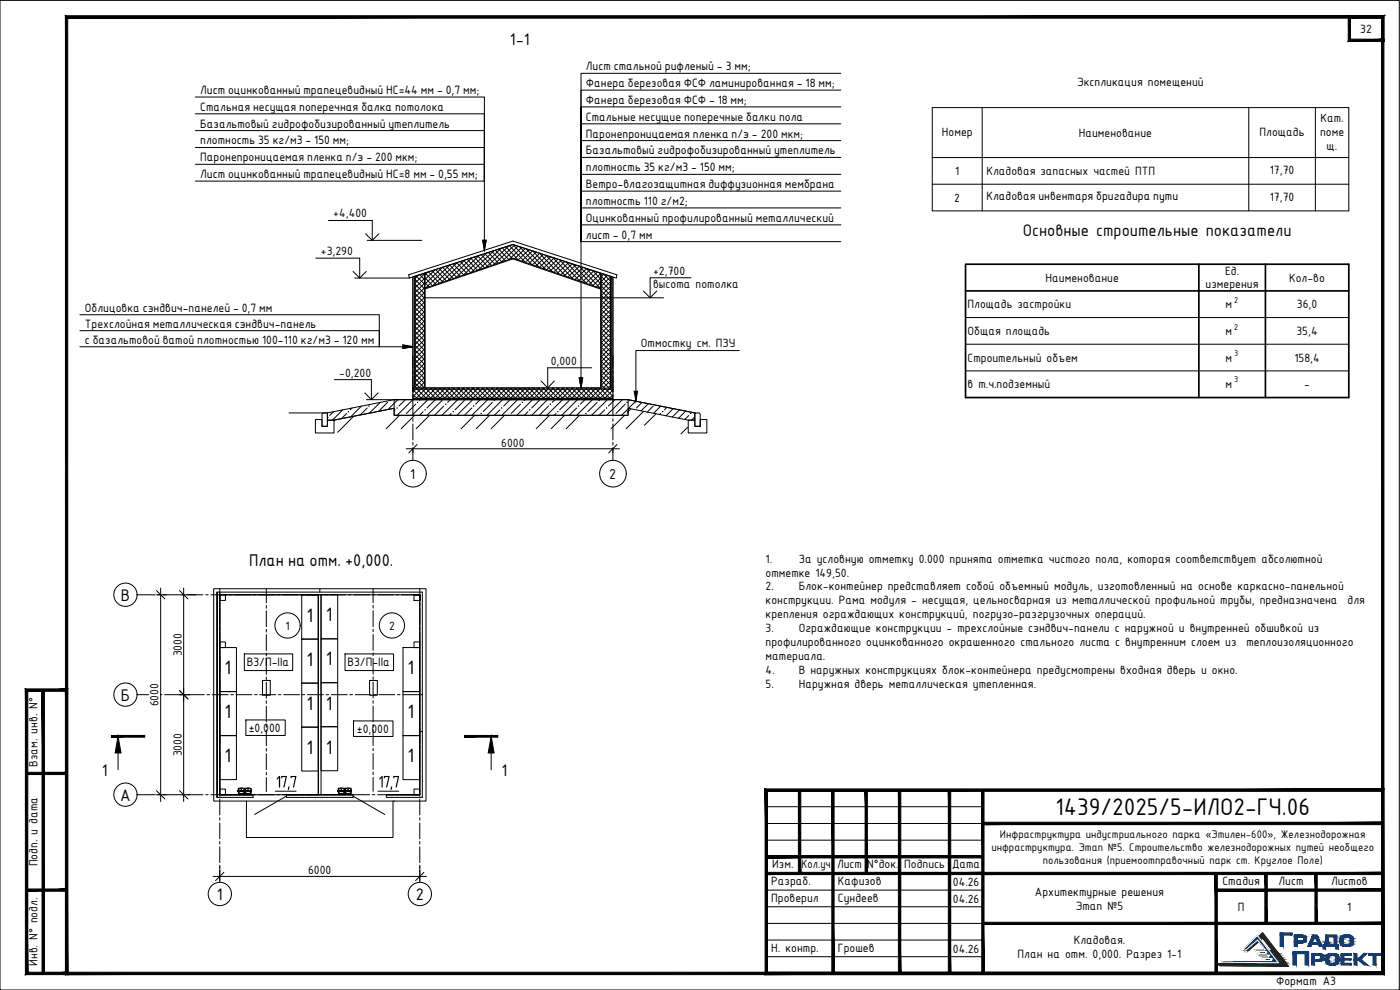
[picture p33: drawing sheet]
<svg xmlns="http://www.w3.org/2000/svg" width="420mm" height="297mm" viewBox="0 0 420 297" stroke-linecap="round" stroke-linejoin="round" font-family="sans-serif">
<defs><g id="words">
<text font-size="7.8" x="316.7" y="244.5">1439/2025/5-ИЛО2-ГЧ.06</text>
<g font-size="5.6">
<text x="91.9" y="186.5">1</text>
<text x="97.7" y="186.5">1</text>
<text x="67.4" y="202.3">1</text>
<text x="91.9" y="199.8">1</text>
<text x="97.7" y="199.7">1</text>
<text x="122.3" y="202.3">1</text>
<text x="67.4" y="215.5">1</text>
<text x="91.9" y="213">1</text>
<text x="97.7" y="212.9">1</text>
<text x="122.3" y="215.5">1</text>
<text x="91.9" y="226.2">1</text>
<text x="97.7" y="226.1">1</text>
<text x="67.4" y="228.7">1</text>
<text x="122.3" y="228.7">1</text>
</g>
<g font-size="5.4">
<text x="153" y="13.6">1-1</text>
<text x="306.9" y="70.9">Основные строительные показатели</text>
<text x="36.2" y="180.2">В</text>
<text x="36.2" y="210.2">Б</text>
<text x="30.6" y="232.7">1</text>
<text x="150.5" y="232.7">1</text>
<text x="36" y="240.2">А</text>
<text x="65.1" y="270">1</text>
<text x="124.8" y="270">2</text>
</g>
<g font-size="4.9">
<text x="74.8" y="169.9">План на отм. +0,000.</text>
<text x="82.6" y="236.3">17,7</text>
<text x="113.5" y="236.3">17,7</text>
</g>
<g font-size="4.7">
<text x="123.1" y="143.7">1</text>
<text x="182.8" y="143.7">2</text>
</g>
<g font-size="3.9">
<text x="408.2" y="9.8">32</text>
<text x="323.3" y="25.9">Экспликация помещений</text>
<text x="282.7" y="40.7">Номер</text>
<text x="323.8" y="41">Наименование</text>
<text x="378" y="40.8">Площадь</text>
<text x="396.2" y="40.8">поме</text>
<text x="396.3" y="36.7">Кат.</text>
<text x="398.1" y="45">щ.</text>
<text x="286.6" y="52.5">1</text>
<text x="296" y="52.5">Кладовая запасных частей ПТП</text>
<text x="381.1" y="52.3">17,70</text>
<text x="100" y="65.2">+4,400</text>
<text x="286.4" y="60.5">2</text>
<text x="381.1" y="60.3">17,70</text>
<text x="96.3" y="76.5">+3,290</text>
<text x="196" y="82.4">+2,700</text>
<text x="367.7" y="82.6">Ед.</text>
<text x="196" y="86.6">высота потолка</text>
<text x="313.8" y="84.5">Наименование</text>
<text x="361.8" y="86.4">измерения</text>
<text x="386.9" y="84.5">Кол-во</text>
<text x="290.4" y="92.5">Площадь застройки</text>
<text x="367.8" y="92.5">м</text>
<text x="389.2" y="92.5">36,0</text>
<text x="290.4" y="100.5">Общая площадь</text>
<text x="367.8" y="100.5">м</text>
<text x="389.1" y="100.5">35,4</text>
<text x="192.4" y="104.2">Отмостку см. ПЗУ</text>
<text x="101.8" y="113">-0,200</text>
<text x="165.3" y="109.5">0,000</text>
<text x="290.4" y="108.5">Строительный объем</text>
<text x="367.8" y="108.5">м</text>
<text x="388.5" y="108.5">158,4</text>
<text x="290.4" y="116.5">в т.ч.подземный</text>
<text x="367.8" y="116.3">м</text>
<text x="391.4" y="116.3">-</text>
<text x="150.4" y="134">6000</text>
<text x="229.7" y="168.8">1.</text>
<text x="229.7" y="173">отметке 149,50.</text>
<text x="239.7" y="168.8">За условную отметку 0.000 принята отметка чистого пола, которая соответствует абсолютной</text>
<text x="229.7" y="177.2">2.</text>
<text x="239.7" y="177.2">Блок-контейнер представляет собой объемный модуль, изготовленный на основе каркасно-панельной</text>
<text x="229.7" y="181.3">конструкции. Рама модуля - несущая, цельносварная из металлической профильной трубы, предназначена</text>
<text x="229.7" y="185.5">крепления ограждающих конструкций, погрузо-разгрузочных операций.</text>
<text x="404.5" y="181.3">для</text>
<text x="85.6" y="189">1</text>
<text x="116.8" y="189">2</text>
<text x="229.7" y="189.6">3.</text>
<text x="239.7" y="189.6">Ограждающие конструкции - трехслойные сэндвич-панели с наружной и внутренней обшивкой из</text>
<text x="54.5" y="197" transform="rotate(-90 54.5 197)">3000</text>
<text x="229.7" y="193.8">профилированного оцинкованного окрашенного стального листа с внутренним слоем из</text>
<text x="229.7" y="198">материала.</text>
<text x="374.1" y="193.8">теплоизоляционного</text>
<text x="229.7" y="202.2">4.</text>
<text x="239.7" y="202.2">В наружных конструкциях блок-контейнера предусмотрены входная дверь и окно.</text>
<text x="229.7" y="206.3">5.</text>
<text x="239.7" y="206.3">Наружная дверь металлическая утепленная.</text>
<text x="47.6" y="211.9" transform="rotate(-90 47.6 211.9)">6000</text>
<text x="54.5" y="227" transform="rotate(-90 54.5 227)">3000</text>
<text x="11.3" y="230" transform="rotate(-90 11.3 230)">Взам. инв. N°</text>
<text x="11.3" y="260" transform="rotate(-90 11.3 260)">Подп. и дата</text>
<text x="92.5" y="262.3">6000</text>
<text x="231.8" y="260.4">Изм.</text>
<text x="240.6" y="260.4">Кол.уч</text>
<text x="251.2" y="260.4">Лист</text>
<text x="260.2" y="260.4">N°док.</text>
<text x="271.4" y="260.4">Подпись</text>
<text x="285.7" y="260.4">Дата</text>
<text x="231.5" y="265.5">Разраб.</text>
<text x="251.5" y="265.5">Кафизов</text>
<text x="286" y="265.8">04.26</text>
<text x="310.6" y="268.7">Архитектурные решения</text>
<text x="366.9" y="265.4">Стадия</text>
<text x="383.7" y="265.4">Лист</text>
<text x="399.5" y="265.4">Листов</text>
<text x="231.5" y="270.6">Проверил</text>
<text x="251.5" y="270.6">Сундеев</text>
<text x="286" y="270.8">04.26</text>
<text x="322.8" y="272.9">Этап №5</text>
<text x="371.5" y="273.3">П</text>
<text x="404.3" y="273.3">1</text>
<text x="231.5" y="285.6">Н. контр.</text>
<text x="251.5" y="285.6">Грошев</text>
<text x="286" y="285.8">04.26</text>
<text x="305.4" y="287.5">План на отм. 0,000. Разрез 1-1</text>
<text x="322.2" y="283.4">Кладовая.</text>
<text x="11.3" y="289.8" transform="rotate(-90 11.3 289.8)">Инв. N° подл.</text>
<text x="383" y="295.6">Формат А3</text>
</g>
<g font-size="3.6">
<text x="300.1" y="251.4">Инфраструктура индустриального парка «Этилен-600», Железнодорожная</text>
<text x="297.5" y="255.3">инфраструктура. Этап №5. Строительство железнодорожных путей необщего</text>
<text x="312.9" y="259.3">пользования (приемоотправочный парк ст. Круглое Поле)</text>
</g>
<g font-size="3.5">
<text x="175.9" y="21.1">Лист стальной рифленый - 3 мм;</text>
<text x="60.1" y="28.2">Лист оцинкованный трапецевидный НС=44 мм - 0,7 мм;</text>
<text x="175.9" y="26.1">Фанера березовая ФСФ ламинированная - 18 мм;</text>
<text x="60.1" y="33.3">Стальная несущая поперечная балка потолока</text>
<text x="175.9" y="31.2">Фанера березовая ФСФ - 18 мм;</text>
<text x="60.1" y="38.3">Базальтовый гидрофобизированный утеплитель</text>
<text x="175.9" y="41.3">Паронепроницаемая пленка п/э - 200 мкм;</text>
<text x="175.9" y="36.2">Стальные несущие поперечные балки пола</text>
<text x="60.1" y="43.3">плотность 35 кг/м3 - 150 мм;</text>
<text x="175.9" y="46.3">Базальтовый гидрофобизированный утеплитель</text>
<text x="60.1" y="53.5">Лист оцинкованный трапецевидный НС=8 мм - 0,55 мм;</text>
<text x="60.1" y="48.4">Паронепроницаемая пленка п/э - 200 мкм;</text>
<text x="175.9" y="51.4">плотность 35 кг/м3 - 150 мм;</text>
<text x="175.9" y="56.5">Ветро-влагозащитная диффузионная мембрана</text>
<text x="175.9" y="61.5">плотность 110 г/м2;</text>
<text x="296" y="60.1">Кладовая инвентаря бригадира пути</text>
<text x="175.9" y="71.6">лист - 0,7 мм</text>
<text x="175.9" y="66.5">Оцинкованный профилированный металлический</text>
<text x="25.5" y="93.5">Облицовка сэндвич-панелей - 0,7 мм</text>
<text x="25.5" y="98.3">Трехслойная металлическая сэндвич-панель</text>
<text x="25.5" y="103.1">с базальтовой ватой плотностью 100-110 кг/м3 - 120 мм</text>
<text x="74" y="200">В3/П-IIа</text>
<text x="104.3" y="200">В3/П-IIа</text>
<text x="74.6" y="219.6">±0,000</text>
<text x="107.1" y="220">±0,000</text>
</g>
<g font-size="2.7">
<text x="370.4" y="90.9">2</text>
<text x="370.4" y="98.9">2</text>
<text x="370.4" y="106.9">3</text>
<text x="370.4" y="114.7">3</text>
</g>
</g></defs>
<!-- layer: 0 -->
<g fill="none" stroke="#000" stroke-width=".3">
<path d="M125.2 133.4l-2.5 2.5M185.2 133.4l-2.5 2.5M46.9 177.2l2.6 2.5M53.9 177.2l2.5 2.5M64.1 176.6h63.7v63.8h-63.7zM73.3 196.2h14.5v5h-14.5zM103.5 196.2h14.6v5h-14.6zM53.9 207.2l2.5 2.5M73.8 216h11.8v4.7h-11.8zM106.1 216.3h11.8v4.7h-11.8zM46.9 237.2l2.6 2.5M53.9 237.2l2.5 2.5"/>
<path d="M82.6 237.4h6.3M113.5 237.4h6.2M74 240.4v10.9h43.9v-10.9M67.2 261.7l-2.5 2.5M127.2 261.7l-2.5 2.5"/>
</g>
<g fill="none" stroke="#000" stroke-width=".3">
<path d="M65.2 177.7h61.5v61.6h-10.7v-.9M66 178.5h1.6v1.7h-1.6zM66 177.7v60.7h9.9M66 178.5h60v59.9h-10M66 178.5v59.9h9.9M96.4 178.5v59.9M124.2 178.5h1.8v59.9h-10M124.2 178.5h1.8v1.7h-1.8zM124.2 178.5h1.8v1.7M66 192.6h1.6v1.7h-1.6zM124.2 192.6h1.8v1.7h-1.8zM126 180.2v-1.7v1.7"/>
<path d="M126 219.5h.7M65.2 239.3v-61.6v61.6M66 236.8h1.6v1.6h-1.6zM66 238.4h9.9M75.9 238.4v.9h-10.7M85.9 238.4h20.1v.9h-20.1zM95.5 238.4v-59.9v59.9M124.2 236.8h1.8v1.6h-1.8z"/>
</g>
<path d="M153.7 73.3l31.3 10.1 .1-.9-31.2-10.2-31.3 10.2 .3 .9 31.2-10.1M123.9 83.1l30-9.8 30 9.9v36.7h-60zM85.9 238.9l-9.5 5.5M106 238.9l9.5 5.5" fill="none" stroke="#000" stroke-width=".3"/>
<!-- layer: 0 -->
<path d="M87.2 232.9h1.7l-.7 3.4-.3-.2 .7-2.9h-1.1l-.1 .3zM118 232.9h1.8l-.8 3.4-.3-.2 .7-2.9h-1l-.2 .3z" fill="#000"/>
<g fill="none" stroke="#000" stroke-width=".3">
<path d="M123.9 106.8v3.7M123.9 111.3v.8M123.9 112.9v4.8M123.9 118.5v.8M183.9 106.8v3.7M183.9 111.3v.8M183.9 112.9v4.8M183.9 118.5v.8M123.9 120v4.8M123.9 125.6v.8M123.9 127.2v4.8M123.9 132.7v.8"/>
<path d="M123.9 134.4v3.7M183.9 120v4.8M183.9 125.6v.8M183.9 127.2v4.8M183.9 132.7v.8M183.9 134.4v3.7M41.1 178.5h5.5M47.4 178.5h.8M49 178.5h4.8M54.6 178.5h.8M56.1 178.5h4.8M61.7 178.5h.8"/>
<path d="M63.3 178.5h4.8M66 176.6v3.6M68.8 178.5h.8M70.4 178.5h4.8M76 178.5h.8M77.6 178.5h4.7M79.9 176.6v4.3M83.1 178.5h.8M84.8 178.5h4.7M90.3 178.5h.8M91.9 178.5h4.7M97.5 178.5h.8"/>
<path d="M99 178.5h4.8M104.6 178.5h.8M106.2 178.5h4.8M111.7 178.5h.8M112 176.6v4.2M113.3 178.5h4.8M118.9 178.5h.8M120.5 178.5h5.5M126 176.6v3.6M66 181v.8M66 182.6v4.8M66 188.2v.8"/>
<path d="M66 189.7v4.8M66 195.3v.8M66 196.9v4.8M79.9 181.7v.8M79.9 183.3v4.7M79.9 188.8v.8M79.9 190.4v4.8M79.9 196v.8M79.9 197.6v4.7M112 181.6v.8M112 183.2v4.8M112 188.8v.8"/>
<path d="M112 190.4v4.7M112 195.9v.8M112 197.5v4.8M126 181v.8M126 182.6v4.8M126 188.2v.8M126 189.7v4.8M126 195.3v.8M126 196.9v4.8M41.1 208.4h5.9M47.8 208.4h.8M49.4 208.4h4.7"/>
<path d="M54.9 208.4h.9M56.6 208.4h4.7M62.1 208.4h.8M63.7 208.4h4.8M66 202.5v.7M66 204v4.8M66 209.6v.8M66 211.2v4.7M66 216.7v.8M66 218.3v4.8M69.3 208.4h.8M70.8 208.4h4.8"/>
<path d="M76.4 208.4h.8M78 208.4h4.8M79.9 203.1v.8M79.9 204.7v4.8M79.9 210.3v.8M79.9 211.9v4.7M79.9 217.4v.8M79.9 219v4.8M83.6 208.4h.7M85.1 208.4h4.8M90.7 208.4h.8M92.3 208.4h4.7"/>
<path d="M97.8 208.4h.8M99.4 208.4h4.8M105 208.4h.8M106.6 208.4h4.7M112 203.1v.8M112 204.7v4.7M112 210.2v.8M112 211.8v4.8M112 217.4v.8M112 218.9v4.8M112.1 208.4h.8M113.7 208.4h4.8"/>
<path d="M119.3 208.4h.8M120.9 208.4h5.8M126 202.5v.7M126 204v4.8M126 209.6v.8M126 211.2v4.7M126 216.7v.8M126 218.3v4.8M41.1 238.4h5.5M47.4 238.4h.8M49 238.4h4.8M54.6 238.4h.8"/>
<path d="M56.1 238.4h4.8M61.7 238.4h.8M63.3 238.4h4.8M66 223.9v.8M66 225.5v4.7M66 231v.8M66 232.6v4.8M66 238.2v.8M66 239.8v4.7M68.8 238.4h.8M70.4 238.4h4.8M76 238.4h.8"/>
<path d="M77.6 238.4h4.7M79.9 224.6v.8M79.9 226.1v4.8M79.9 231.7v.8M79.9 233.3v4.3M84.8 238.4h4.7M90.3 238.4h.8M91.9 238.4h4.7M97.5 238.4h.8M99 238.4h4.8M104.6 238.4h.8M106.2 238.4h4.8"/>
<path d="M111.7 238.4h.8M112 224.5v.8M112 226.1v4.8M112 231.6v.8M112 233.2v4.2M118.9 238.4h.8M120.5 238.4h5.5M126 223.9v.8M126 225.5v4.7M126 231v.8M126 232.6v4.8M126 238.2v.8"/>
<path d="M126 239.8v4.7M66 245.3v.8M66 246.9v4.8M66 252.5v.8M66 254.1v4.7M66 259.6v.8M126 245.3v.8M126 246.9v4.8M126 252.5v.8M126 254.1v4.7M126 259.6v.8M66 261.2v3.6"/>
<path d="M126 261.2v3.6"/>
</g>
<g fill="none" stroke="#000" stroke-width=".3">
<path d="M90.6 178.5h4.9v13.3h-4.9zM96.4 178.5h4.9v13.2h-4.9zM66 194.3h5v13.2h-5zM90.6 191.8h4.9v13.2h-4.9zM96.4 191.7h4.9v13.1h-4.9zM120.9 194.3h5.1v13.2h-5.1zM66 207.5h5v13.2h-5zM78.8 204.2h2.3v4.4h-2.3zM90.6 205h4.9v13.2h-4.9zM90.6 218.2h4.9v13.1h-4.9zM96.4 204.8h4.9v13.2h-4.9zM96.4 218h4.9v13.3h-4.9z"/>
<path d="M110.9 204.2h2.3v4.4h-2.3zM120.9 207.5h5.1v13.2h-5.1zM66 220.7h5v13.2h-5zM71.4 237.2h2v.2h-2zM71.5 236.5h1.9v1.6h-1.9zM72.3 237.4v.1M72.3 237.3v.1M72.3 237.4h.2M72.3 237.3h.1M72.3 237.2v.1M72.4 237.2h.1M72.4 237.1l-.1 .1"/>
<path d="M72.4 237.1l.2 .1-.1 .3M72.4 237.2l-.1 .1M72.5 237.2v.1M72.5 237.3v.1M73.4 237.3l1.1-.2 1 .1v.2zM73.6 236.5h1.8v1.6h-1.8zM74.3 237.4l.1 .1M74.3 237.3l.1 .1M74.4 237.4h.1M74.4 237.3h-.1M74.4 237.2l-.1 .1M74.4 237.2h.1"/>
<path d="M74.4 237.1l-.1 .1M74.4 237.1l.2 .1M74.4 237.5h.1M74.5 237.2h-.1M74.5 237.2h.1M74.5 237.2v.1M74.5 237.4h.1M74.5 237.3v.1M74.5 237.3h.1M74.6 237.2l-.1 .3M101.4 237.2h2.1v.2h-2.1zM101.6 236.5h1.8v1.6h-1.8z"/>
<path d="M102.3 237.4l.1 .1M102.3 237.3l.1 .1M102.4 237.4h.1M102.4 237.3h-.1M102.4 237.2l-.1 .1M102.4 237.2h.1M102.4 237.1l-.1 .1M102.4 237.1l.2 .1-.1 .3M102.5 237.2v.1M102.5 237.3v.1M103.5 237.2h2v.2h-2zM103.6 236.5h1.8v1.6h-1.8z"/>
<path d="M104.3 237.2h.3M104.3 237.4l.2 .1M104.4 237.3v.1M104.4 237.4h.1M104.4 237.3h.1M104.4 237.2v.1M104.4 237.2h.1M104.5 237.2l.1 .1M104.5 237.4h.1M104.6 237.3l-.1 .1M104.6 237.3h.1M104.6 237.2l-.1 .3"/>
<path d="M120.9 220.7h5.1v13.2h-5.1z"/>
<circle cx="72.5" cy="237.3" r=".87"/>
<circle cx="74.5" cy="237.3" r=".87"/>
<circle cx="102.5" cy="237.3" r=".87"/>
<circle cx="104.5" cy="237.3" r=".87"/>
</g>
<g fill="#000" stroke="#000" stroke-width=".3">
<path d="M72.3 237.3h.2zM72.3 237.4h.2zM74.4 237.3h.1zM74.4 237.4h.1zM102.4 237.3h.1zM102.4 237.4h.1zM104.4 237.3h.2zM104.4 237.4h.2z"/>
<path d="M72.3 237.2h.2zM72.3 237.2h.2z"/>
<path d="M72.3 237.2l.2 .1zM72.3 237.2l.2 .1zM72.3 237.3h.2z"/>
<path d="M72.3 237.3h.2zM72.3 237.3h.2zM72.3 237.3h.2zM72.3 237.3h.2z"/>
<path d="M72.3 237.3h.2zM72.3 237.3h.2z"/>
<path d="M72.3 237.3l.2 .1zM72.3 237.3l.2 .1z"/>
<path d="M74.4 237.2h.1zM74.4 237.2h.1z"/>
<path d="M74.4 237.2l.1 .1zM74.4 237.2l.1 .1zM74.3 237.3h.2z"/>
<path d="M74.3 237.3h.2zM74.3 237.3h.2zM74.3 237.3h.2zM74.3 237.3h.2z"/>
<path d="M74.3 237.3h.2zM74.3 237.3h.2z"/>
<path d="M74.4 237.3l.1 .1zM74.4 237.3l.1 .1z"/>
<path d="M102.4 237.2h.1zM102.4 237.2h.1z"/>
<path d="M102.4 237.2l.1 .1zM102.4 237.2l.1 .1zM102.3 237.3h.2z"/>
<path d="M102.3 237.3h.2zM102.3 237.3h.2zM102.3 237.3h.2zM102.3 237.3h.2z"/>
<path d="M102.3 237.3h.2zM102.3 237.3h.2z"/>
<path d="M102.4 237.3l.1 .1zM102.4 237.3l.1 .1z"/>
<path d="M104.4 237.2h.2zM104.4 237.2h.2z"/>
<path d="M104.4 237.2l.2 .1zM104.4 237.2l.2 .1zM104.4 237.3h.2z"/>
<path d="M104.4 237.3h.2zM104.4 237.3h.2zM104.4 237.3h.2zM104.4 237.3h.2z"/>
<path d="M104.4 237.3h.2zM104.4 237.3h.2z"/>
<path d="M104.4 237.3l.2 .1zM104.4 237.3l.2 .1z"/>
<circle cx="71.4" cy="237.3" r=".12"/>
<circle cx="71.5" cy="237.4" r=".12"/>
<circle cx="71.5" cy="237.2" r=".12"/>
<circle cx="71.6" cy="237.4" r=".12"/>
<circle cx="71.6" cy="237.2" r=".12"/>
<circle cx="72.3" cy="237.3" r=".12"/>
<circle cx="72.4" cy="237.4" r=".12"/>
<circle cx="72.4" cy="237.3" r=".12"/>
<circle cx="72.4" cy="237.2" r=".12"/>
<circle cx="72.5" cy="237.2" r=".12"/>
<circle cx="72.5" cy="237.4" r=".12"/>
<circle cx="72.5" cy="237.3" r=".12"/>
<circle cx="73.4" cy="237.3" r=".12"/>
<circle cx="73.5" cy="237.2" r=".12"/>
<circle cx="73.5" cy="237.4" r=".12"/>
<circle cx="73.6" cy="237.4" r=".12"/>
<circle cx="73.6" cy="237.2" r=".12"/>
<circle cx="74.3" cy="237.3" r=".12"/>
<circle cx="74.4" cy="237.3" r=".12"/>
<circle cx="74.4" cy="237.4" r=".12"/>
<circle cx="74.4" cy="237.2" r=".12"/>
<circle cx="74.5" cy="237.4" r=".12"/>
<circle cx="74.5" cy="237.2" r=".12"/>
<circle cx="74.6" cy="237.3" r=".12"/>
<circle cx="101.4" cy="237.3" r=".12"/>
<circle cx="101.5" cy="237.4" r=".12"/>
<circle cx="101.5" cy="237.2" r=".12"/>
<circle cx="101.6" cy="237.4" r=".12"/>
<circle cx="101.6" cy="237.2" r=".12"/>
<circle cx="102.3" cy="237.3" r=".12"/>
<circle cx="102.4" cy="237.2" r=".12"/>
<circle cx="102.4" cy="237.4" r=".12"/>
<circle cx="102.4" cy="237.3" r=".12"/>
<circle cx="102.5" cy="237.4" r=".12"/>
<circle cx="102.5" cy="237.2" r=".12"/>
<circle cx="102.5" cy="237.3" r=".12"/>
<circle cx="103.5" cy="237.3" r=".12"/>
<circle cx="103.5" cy="237.2" r=".12"/>
<circle cx="103.5" cy="237.4" r=".12"/>
<circle cx="103.6" cy="237.2" r=".12"/>
<circle cx="103.6" cy="237.4" r=".12"/>
<circle cx="104.4" cy="237.3" r=".12"/>
<circle cx="104.4" cy="237.2" r=".12"/>
<circle cx="104.4" cy="237.4" r=".12"/>
<circle cx="104.5" cy="237.2" r=".12"/>
<circle cx="104.5" cy="237.4" r=".12"/>
<circle cx="104.6" cy="237.3" r=".12"/>
</g>
<path d="M279.8 32.3h125v31h-125zM294.8 32.3v31M374.8 32.3v31M394.8 32.3v31M279.8 47.3h125M279.8 55.3h125M66 178.5h29.5v59.9h-29.5zM96 176.6v1.1" fill="none" stroke="#000" stroke-width=".3"/>
<g fill="none" stroke="#000" stroke-width=".3">
<path d="M118.3 119.9h70.2v4.7h-70.2zM188.5 119.9h-70.2l-20 4M188.5 119.9l20 4v2.2h-2l-18-3.6v2.1h-70.2v-2.1l-18.1 3.6h-1.9v-2.2h-11.6M188.5 119.9l20 4M94.7 125.9h1.9v2h1.7v-1.8h1.9v3.8h-5.5zM96.6 124.2l.3-.3h1.4v4h-1.7zM118.3 122.5l-18.1 3.6M206.5 126.1h2v1.8h1.6v-2h2v4h-5.6zM208.5 123.9h1.3l.3 .3v3.7h-1.6z"/>
<circle cx="123.9" cy="142.1" r="4"/>
<circle cx="184" cy="142.1" r="4"/>
<circle cx="37.7" cy="178.4" r="3.5"/>
<circle cx="37.7" cy="208.4" r="3.5"/>
<circle cx="37.7" cy="238.4" r="3.5"/>
<circle cx="66" cy="268.2" r="3.5"/>
<circle cx="126" cy="268.2" r="3.5"/>
</g>
<g fill="none" stroke="#000" stroke-width=".3">
<path d="M121.9 134.6h64M123.9 134.8v1.1M183.9 134.8v1.1M46.9 178.5h3.1M48.2 176.4v64.1M53.9 178.5h4.9M55.1 176.4v64.1M53.9 208.4h3M46.9 238.4h3.1M53.9 238.4h3M63.9 263h64.1M66 260.1v4.1"/>
<path d="M126 260.1v4.1"/>
</g>
<path d="M44.8 205v6.9h3zM44.8 205h3v6.9z" fill="#fff" stroke="#fff" stroke-width=".3"/>
<g fill="#000" stroke="#000" stroke-width=".3">
<path d="M144.9 72.1h1l-.5 3zM173.8 113.4h1.1l-.5 3zM190.3 117.4h1l-.5 3zM35.4 220.9l.9 5h-1.8zM147.4 220.9l.9 5h-1.8z"/>
<path d="M120.9 103.5l3 .5h-3zM120.9 104v.5l3-.5z"/>
<path d="M33.4 221.2h10v-.5zM33.4 220.7h10l-10 .5z"/>
<path d="M139.4 220.7v.5l10-.5zM139.4 221.2l10-.5v.5z"/>
</g>
<g fill="none" stroke="#000" stroke-width=".3">
<path d="M58.6 39.2h86.8v15.1v-10h-86.8M58.6 29.1h86.8v25.2v-20.2h-86.8M252.3 22h-77.9v94.4l-.6-3h1.1l-.5 3M252.3 37.2h-77.9v35.3v-30.3h77.9M252.3 27h-77.9v45.5v-40.4h77.9M58.6 49.3h86.8v5h-86.8M145.4 54.3v20.8l-.5-3h1l-.5 3M252.3 57.3h-77.9v15.2v-10.1h77.9M252.3 47.2h-77.9v25.3v-20.2h77.9M252.3 67.5h-77.9v5h77.9M24 94.4h89.8v9.6h10.1l-3 .5v-1l3 .5M24 99.2h89.8v4.8h-89.8"/>
<path d="M221.9 105.2h-31.1v15.2M35.4 220.9v10.1M147.4 220.9v10.1"/>
</g>
<g fill="none" stroke="#000" stroke-width=".3">
<circle cx="86.3" cy="187.7" r="3.8"/>
<circle cx="117.6" cy="187.7" r="3.8"/>
</g>
<g fill="none" stroke="#000" stroke-width=".3">
<path d="M153.9 77.7l26.3 9M154 77.7l-26.4 9M123.9 83.2v34.3M124.4 83v33.4M124.6 82.9v33.5M127.4 82v34.4M127.4 89.4h52.9M127.6 81.9v34.5M127.6 86.5l26.3-9 26.4 9M180.3 82v34.4M180.5 82.1v34.3M183.2 83v33.4"/>
<path d="M183.5 83.1v33.3M183.9 83.2v34.3M123.9 116.8h60M123.9 116.4h56.4M123.9 119.6h60M123.9 119.5h60"/>
</g>
<g fill="none" stroke="#000" stroke-width=".3">
<path d="M123.9 116.4h.5M123.9 119.5h.5M124.9 116.4h1M124.9 119.5h1M126.4 116.4h1M126.4 119.5h1M127.9 116.4h1M127.9 119.5h1M129.4 116.4h1M129.4 119.5h1M130.9 116.4h1M130.9 119.5h1"/>
<path d="M132.4 116.4h1M132.4 119.5h1M133.9 116.4h1M133.9 119.5h1M135.4 116.4h1M135.4 119.5h1M136.9 116.4h1M136.9 119.5h1M138.4 116.4h1M138.4 119.5h1M139.9 116.4h1M139.9 119.5h1"/>
<path d="M141.4 116.4h1M141.4 119.5h1M142.9 116.4h1M142.9 119.5h1M144.4 116.4h1M144.4 119.5h1M145.9 116.4h1M145.9 119.5h1M147.4 116.4h1M147.4 119.5h1M148.9 116.4h1M148.9 119.5h1"/>
<path d="M150.4 116.4h1M150.4 119.5h1M151.9 116.4h1M151.9 119.5h1M153.4 116.4h1M153.4 119.5h1M154.9 116.4h1M154.9 119.5h1M156.4 116.4h1M156.4 119.5h1M157.9 116.4h1M157.9 119.5h1"/>
<path d="M159.4 116.4h1M159.4 119.5h1M160.9 116.4h1M160.9 119.5h1M162.4 116.4h1M162.4 119.5h1M163.9 116.4h1M163.9 119.5h1M165.4 116.4h1M165.4 119.5h1M166.9 116.4h1M166.9 119.5h1"/>
<path d="M168.4 116.4h1M168.4 119.5h1M169.9 116.4h1M169.9 119.5h1M171.4 116.4h1M171.4 119.5h1M172.9 116.4h1M172.9 119.5h1M174.4 116.4h1M174.4 119.5h1M175.9 116.4h1M175.9 119.5h1"/>
<path d="M177.4 116.4h1M177.4 119.5h1M178.9 116.4h1M178.9 119.5h1M180.4 116.4h1M180.4 119.5h1M181.9 116.4h1M181.9 119.5h1M183.4 116.4h.5M183.4 119.5h.5"/>
</g>
<g fill="none" stroke="#000" stroke-width=".3">
<path d="M133.9 79.9l3.2 3.3M135 79.5l3.1 3.4M135 79.5l-7.3 7M136 79.2l3.1 3.3M137.1 78.8l3.1 3.4M137.2 78.8l-7.3 6.9M138.1 78.5l3.2 3.3M139.1 78.1l3.2 3.3M139.4 78l-7.2 6.9M140.2 77.8l3.1 3.3M141.3 77.5l3.1 3.2M141.6 77.3l-7.1 6.8"/>
<path d="M142.3 77.1l3.1 3.3M143.4 76.8l3 3.2M143.8 76.6l-7 6.7M144.4 76.4l3.1 3.3M145.5 76.1l3 3.2M146.1 75.9l-7 6.6M146.6 75.8l3 3.1M147.6 75.4l3 3.2M148.3 75.2l-6.9 6.6M148.6 75.1l3 3.1M149.7 74.7l3 3.2M150.5 74.5l-6.9 6.5"/>
<path d="M150.7 74.4l3 3.1M151.8 74l3.8 4M152.7 73.8l-6.8 6.4M152.9 73.7l4.7 5 3.3-3.1M153.9 73.3l5.8 6.1M154.4 73.5l-6.2 5.9M155.5 73.9l-5 4.7M155.9 74l5.8 6.1M156.6 74.2l-3.9 3.7M157.6 74.6l-3.2 3M157.9 74.7l5.8 6.1M158.7 75l-3.2 3"/>
<path d="M159.8 75.3l-3.3 3M159.9 75.3l5.9 6.3M161.9 76l6 6.2M162 76l-3.3 3.1M163.1 76.4l-3.3 3.1M163.9 76.7l6 6.3M164.1 76.7l-3.3 3.1M165.2 77.1l-3.3 3.1M165.9 77.3l6.1 6.4M166.3 77.4l-3.3 3.2M167.4 77.8l-3.4 3.1M167.9 78l6.1 6.4"/>
<path d="M168.4 78.1l-3.3 3.2M169.5 78.5l-3.3 3.2M169.9 78.6l6.1 6.5M170.6 78.9l-3.4 3.1M171.7 79.2l-3.4 3.2M171.9 79.3l6.2 6.5M172.8 79.6l-3.4 3.2M173.9 79.9l-3.5 3.2M173.9 79.9l6.2 6.6M124.6 99.5l2.8 2.7M124.6 98.1l2.8 2.7M124.6 96.6l2.8 2.8"/>
<path d="M124.6 95.2l2.8 2.8M124.6 93.8l2.8 2.8M124.6 92.4l2.8 2.8M124.6 91l2.8 2.8M124.6 89.6l2.8 2.7M124.6 88.2l2.8 2.7M124.6 86.7l2.8 2.8M124.6 85.3l2.8 2.8M124.6 83.9l2.8 2.8M124.9 82.8l2.5 2.4M125.6 82.6l-1 .9M126 82.4l1.4 1.4"/>
<path d="M127 82.1l.4 .3M127.4 82.2l-2.8 2.7M127.4 83.6l-2.8 2.7M127.4 85l-2.8 2.7M127.4 86.4l-2.8 2.7M127.4 87.8l-2.8 2.8M127.4 89.2l-2.8 2.8M127.4 90.6l-2.8 2.8M127.4 92.1l-2.8 2.7M127.4 93.5l-2.8 2.7M127.4 94.9l-2.8 2.7M127.4 96.3l-2.8 2.7"/>
<path d="M127.4 97.7l-2.8 2.8M127.4 99.1l-2.8 2.8M127.6 81.9l3.3 3.5M127.6 83.4l2.2 2.3M127.6 84.8l1.2 1.3M127.6 86.3l.1 .1M128.4 81.6l-.8 .8M128.6 81.6l3.3 3.4M129.7 81.2l3.2 3.5M130.6 80.9l-3 2.9M130.7 80.9l3.3 3.4M131.8 80.5l3.2 3.4"/>
<path d="M132.8 80.2l-5.2 5M132.8 80.2l3.3 3.4M174.9 80.2l-3.4 3.3M175.9 80.6l4.4 4.6M176 80.6l-3.4 3.3M177.1 81l-3.4 3.2M177.9 81.2l2.4 2.5M178.2 81.3l-3.5 3.3M179.2 81.7l-3.4 3.3M179.9 81.9l.4 .4M180.3 82.1l-3.5 3.2M180.3 83.5l-2.4 2.2"/>
<path d="M180.3 84.9l-1.3 1.2M180.3 86.2l-.3 .2M180.5 99.9l2.7 2.8M180.5 98.5l2.7 2.8M180.5 91.5l2.7 2.7M180.5 88.6l2.7 2.8M181.1 82.3l-.6 .7 2.7 2.8M181.2 82.3l2 2M182.2 82.7l-1.7 1.7 2.7 2.8M183.2 98.6l-2.7 2.8 2.7 2.7M183.2 94.4l-2.7 2.7 2.7 2.8M183.2 93l-2.7 2.7 2.7 2.8"/>
<path d="M183.2 91.6l-2.7 2.7 2.7 2.8M183.2 90.2l-2.7 2.7 2.7 2.8M183.2 87.3l-2.7 2.8 2.7 2.7M183.2 84.5l-2.7 2.7 2.7 2.8M183.2 83.1l-2.7 2.7 2.7 2.8M183.2 85.9l-2.7 2.8M183.2 88.7l-2.7 2.8M183.2 95.8l-2.7 2.8M183.2 97.2l-2.7 2.8M123.9 118.3l1.2 1.2M123.9 116.9l2.5 2.6M124.6 115l1.3 1.4"/>
<path d="M124.6 113.6l2.7 2.8M124.6 112.2l2.8 2.8M124.6 110.8l2.8 2.7M124.6 109.4l2.8 2.7M124.6 107.9l2.8 2.8M124.6 106.5l2.8 2.8M124.6 105.1l2.8 2.8M124.6 103.7l2.8 2.8M124.6 102.3l2.8 2.8M124.6 100.9l2.8 2.8M124.8 116.4l3.1 3.1M125.1 116.4l-1.2 1.3"/>
<path d="M126.3 116.4l3 3.1M126.5 116.4l-2.6 2.7M127.4 100.5l-2.8 2.8M127.4 102l-2.8 2.7M127.4 103.4l-2.8 2.7M127.4 104.8l-2.8 2.8M127.4 106.2l-2.8 2.8M127.4 107.6l-2.8 2.7M127.4 109l-2.8 2.8M127.4 110.4l-2.8 2.8M127.4 111.8l-2.8 2.8M127.4 113.3l-2.8 2.7"/>
<path d="M127.4 114.7l-1.7 1.7M127.4 116.1l-.3 .3M127.7 116.4l3 3.1M128 116.4l-3.1 3.1M129.1 116.4l3 3.1M129.4 116.4l-3 3.1M130.5 116.4l3 3.1M130.8 116.4l-3 3.1M131.9 116.4l3.1 3.1M132.2 116.4l-3 3.1M133.3 116.4l3.1 3.1M133.6 116.4l-3 3.1"/>
<path d="M134.7 116.4l3.1 3.1M135 116.4l-3 3.1M136.2 116.4l3 3.1M136.4 116.4l-3 3.1M137.6 116.4l3 3.1M137.9 116.4l-3.1 3.1M139 116.4l3 3.1M139.3 116.4l-3 3.1M140.4 116.4l3 3.1M140.7 116.4l-3 3.1M141.8 116.4l3 3.1M142.1 116.4l-3 3.1"/>
<path d="M143.3 116.4l3 3.1M143.5 116.4l-3 3.1M144.7 116.4l3 3.1M144.9 116.4l-3 3.1M146.1 116.4l3 3.1M146.3 116.4l-3 3.1M147.5 116.4l3 3.1M147.7 116.4l-3 3.1M148.9 116.4l3 3.1M149.2 116.4l-3 3.1M150.3 116.4l3 3.1M150.6 116.4l-3 3.1"/>
<path d="M151.7 116.4l3 3.1M152 116.4l-3 3.1M153.2 116.4l3 3.1M153.4 116.4l-3 3.1M154.6 116.4l3 3.1M154.9 116.4l-3.1 3.1M156 116.4l3 3.1M156.3 116.4l-3.1 3.1M157.4 116.4l3 3.1M157.6 116.4l-3 3.1M158.8 116.4l3 3.1M159.1 116.4l-3 3.1"/>
<path d="M160.2 116.4l3 3.1M160.5 116.4l-3 3.1M161.6 116.4l3 3.1M161.9 116.4l-3 3.1M163 116.4l3 3.1M163.3 116.4l-3 3.1M164.5 116.4l3 3.1M164.7 116.4l-3 3.1M165.9 116.4l3 3.1M166.2 116.4l-3 3.1M167.3 116.4l3 3.1M167.6 116.4l-3.1 3.1"/>
<path d="M168.7 116.4l3 3.1M169 116.4l-3 3.1M170.1 116.4l3 3.1 3-3.1M170.4 116.4l-3 3.1M171.5 116.4l3 3.1M171.8 116.4l-3 3.1M172.9 116.4l3 3.1M173.2 116.4l-3 3.1M174.4 116.4l3 3.1M174.6 116.4l-3 3.1M175.8 116.4l3 3.1M177.2 116.4l2.9 3.1 3-3.1"/>
<path d="M177.5 116.4l-3 3.1M178.6 116.4l3 3.1M178.9 116.4l-3 3.1M180 116.4l3 3.1 .9-1M180.3 116.4l-3 3.1M180.5 109.8l2.7 2.8M180.5 108.4l2.7 2.8M180.5 107l2.7 2.8M181.4 116.4l2.5 2.5M181.7 116.4l-3 3.1M182.8 116.4l1.1 1.1M183.2 112.8l-2.7 2.7 .8 .9"/>
<path d="M183.2 111.4l-2.7 2.7 2.2 2.3M183.2 110l-2.7 2.7 2.7 2.7M183.2 108.5l-2.7 2.8 2.7 2.7M183.2 102.9l-2.7 2.7 2.7 2.8M183.2 101.5l-2.7 2.7 2.7 2.8M183.2 100.1l-2.7 2.7 2.7 2.7M183.2 104.3l-2.7 2.7M183.2 105.7l-2.7 2.8M183.2 107.1l-2.7 2.8M183.2 114.2l-2.1 2.2M183.2 115.6l-.7 .8M183.9 117l-2.4 2.5"/>
<path d="M100.5 126l-.3 .3M106.1 124.9l-4.8 4.8M119.9 124.6l-4 4M124.4 124.6l-4 4M128.9 124.6l-4 4M142.4 124.6l-4 4M146.9 124.6l-4 4M151.4 124.6l-4 4M164.9 124.6l-4 4M169.4 124.6l-4 4M173.9 124.6l-4 4M187.4 124.6l-4 4"/>
<path d="M189.3 122.7l-1 1M193.1 123.5l-5.2 5.1M196.8 124.2l-3.4 3.4M206.3 128.2l-1.9 2"/>
</g>
<g fill="none" stroke="#000" stroke-width=".3">
<path d="M94.8 77.5h13.1v5.9M98.6 66.2h13.1v5.9M109.7 70.1l2 2 2-2M110.2 72.1h16.4M106 81.4l1.9 2 2-2M106.5 83.4h16.4M180.3 89.4h18.8M193.1 87.3l2 2.1 2-2.1M207.4 83.3h-12.3v6.1M100.3 113.9h11.2v6M109.5 117.9l2 2 2-2M109.9 119.9h9.9"/>
<path d="M162.4 114.3l2 2.1 2-2.1M177.5 110.3h-13.1v6.1"/>
</g>
<!-- layer: 1 -->
<g fill="none" stroke="#000" stroke-width=".3">
<path d="M119.4 119.9l-2.9 2.9M121.7 119.9l-2 1.9M123.9 119.9l-4.7 4.7M126.2 119.9l-.3 .3M128.4 119.9l-4.7 4.7M130.6 119.9l-2.5 2.5M132.9 119.9l-4.8 4.7M135.1 119.9l-.8 .8M137.4 119.9l-4.8 4.7M141.9 119.9l-4.8 4.7M144.1 119.9l-1.4 1.4M146.3 119.9l-4.7 4.7"/>
<path d="M150.8 119.9l-4.7 4.7M153.1 119.9l-1.9 1.9M155.3 119.9l-4.7 4.7M157.6 119.9l-.3 .3M159.8 119.9l-4.7 4.7M162.1 119.9l-2.5 2.5M164.3 119.9l-4.7 4.7M166.6 119.9l-.9 .8M168.8 119.9l-4.7 4.7M173.3 119.9l-4.7 4.7M175.6 119.9l-1.4 1.4M177.8 119.9l-4.7 4.7"/>
<path d="M182.3 119.9l-4.8 4.7M184.5 119.9l-1.9 1.9M186.8 119.9l-4.8 4.7M100.1 123.6l-1.2 1.1M102.9 123l-3.1 3.1M104 124.1l-1.6 1.5M105.7 122.4l-.6 .6M108.5 121.9l-3.3 3.2M110.2 122.4l-2.1 2.1M114.1 120.8l-3.2 3.1M116.3 120.7l-2.6 2.7M118.6 123l-.3 .3"/>
<path d="M124.8 121.3l-2.8 2.8M127 123.5l-1.1 1.1M133.2 121.8l-2.8 2.8M135.4 124.1l-.5 .5M139.4 120.2l-2.8 2.8M141.6 122.4l-2.2 2.2M147.8 120.7l-2.8 2.8M150 123l-1.6 1.6M156.2 121.3l-2.8 2.8M158.5 123.5l-1.1 1.1M164.6 121.8l-2.8 2.8M166.9 124.1l-.6 .5"/>
<path d="M170.8 120.2l-2.8 2.8M173.1 122.4l-2.3 2.2M179.2 120.7l-2.8 2.8M181.5 123l-1.7 1.6M187.6 121.3l-2.8 2.8M188.3 122.9l-1.8 1.7M188.9 120l-.1 .2M190.8 120.4l-2.2 2.1M192.7 120.8l-1.7 1.6M194.5 121.1l-2.1 2.2M196 121.8l-1.8 1.9M198.2 121.9l-2.1 2.1"/>
<path d="M198.3 124.1l-.3 .3M200.1 122.2l-.7 .8M202 122.6l-2.1 2.2M203.9 123l-2.2 2.2M205.7 123.4l-2.1 2.1M206.7 124.7l-1.2 1.2M208.3 125.3l-.7 .8"/>
</g>
<g fill="#000" stroke="#000" stroke-width=".3">
<path d="M98.4 125.1v.2zM104.5 123.5h.1zM133.7 121.3h.2zM165.1 121.3h.2zM198.8 123.5h.2z"/>
<circle cx="119.2" cy="122.4" r=".07"/>
<circle cx="127.6" cy="123" r=".07"/>
<circle cx="136" cy="123.5" r=".07"/>
<circle cx="142.2" cy="121.8" r=".07"/>
<circle cx="148.3" cy="120.2" r=".07"/>
<circle cx="150.6" cy="122.4" r=".07"/>
<circle cx="156.8" cy="120.7" r=".07"/>
<circle cx="167.4" cy="123.5" r=".07"/>
<circle cx="173.6" cy="121.8" r=".07"/>
<circle cx="175.9" cy="124.1" r=".07"/>
<circle cx="179.8" cy="120.2" r=".07"/>
<circle cx="182" cy="122.4" r=".07"/>
<circle cx="188.2" cy="120.7" r=".07"/>
</g>
<path d="M289.8 79.3h115v40h-115zM359.8 79.3v40M379.8 79.3v40M289.8 87.3h115" fill="none" stroke="#000" stroke-width=".51"/>
<path d="M289.8 95.3h115M289.8 103.3h115M289.8 111.3h115" fill="none" stroke="#000" stroke-width=".3"/>
<path d="M0 .1h419.9v296.9h-419.9zM415.5 4.6h.1M230 252.1h65M230 247.1h65M230 242h65M230 267.1h65M230 272.1h65M230 277.1h65M230 282.1h65M230 287h65" fill="none" stroke="#000" stroke-width=".3"/>
<g fill="#000" stroke="#000" stroke-width=".3">
<path d="M414.6 5.4v6.4l.7 .6zM414.6 5.4l.7-.7v7.7zM405.3 5.4h9.3l.7-.7zM404.6 4.7h10.7l-10 .7zM404.6 4.7l.7 7.1v-6.4zM404.6 4.7l.7 7.1-.7 .6zM405.3 11.8l-.7 .6 10-.6zM404.6 12.4l10-.6 .7 .6z"/>
<path d="M8 232.4h12v-.7zM8 231.7h12l-12 .7z"/>
<path d="M229.6 236.7l.7 55v-54.3zM229.6 236.7l.7 55-.7 .7zM230.3 291.7l-.7 .7 185-.7zM229.6 292.4l185-.7 .7 .7zM414.6 237.4v54.3l.7 .7zM414.6 237.4l.7-.7v55.7zM230.3 237.4h184.3l.7-.7zM229.6 236.7h185.7l-185 .7z"/>
<path d="M239.6 237.1l.7 25v-25zM239.6 237.1l.7 25h-.7z"/>
<path d="M249.6 237.1l.7 54.9v-54.9zM249.6 237.1l.7 54.9h-.7z"/>
<path d="M259.6 237.1l.7 25v-25zM259.6 237.1l.7 25h-.7z"/>
<path d="M269.6 237.1l.7 54.9v-54.9zM269.6 237.1l.7 54.9h-.7z"/>
<path d="M284.6 237.1l.7 54.9v-54.9zM284.6 237.1l.7 54.9h-.7z"/>
<path d="M294.6 237.1l.7 54.9v-54.9zM294.6 237.1l.7 54.9h-.7z"/>
<path d="M295 246.7v.7l120-.7zM295 247.4l120-.7v.7z"/>
<path d="M230 257.4h65v-.7zM230 256.7h65l-65 .7z"/>
<path d="M8 267.4h12v-.7zM8 266.7h12l-12 .7z"/>
<path d="M295 261.7v.7l120-.7zM295 262.4l120-.7v.7z"/>
<path d="M295 276.7v.7l120-.7zM295 277.4l120-.7v.7z"/>
<path d="M230 262.4h65v-.7zM230 261.7h65l-65 .7z"/>
<path d="M364.6 262.1l.7 29.9v-29.9zM364.6 262.1l.7 29.9h-.7z"/>
<path d="M379.6 262.1l.7 15v-15zM379.6 262.1l.7 15h-.7z"/>
<path d="M394.6 262.1l.7 15v-15zM394.6 262.1l.7 15h-.7z"/>
<path d="M365 267.4h50v-.7zM365 266.7h50l-50 .7z"/>
<path d="M8.3 291.7l-.7 .7 12-.7zM7.6 292.4l12-.7 .7 .7zM19.6 207.4v84.3l.7 .7zM20.3 206.7v85.7l-.7-85zM8.3 207.4h11.3l.7-.7zM7.6 206.7h12.7l-12 .7zM7.6 206.7l.7 85v-84.3zM7.6 206.7l.7 85-.7 .7z"/>
<path d="M12.6 207.1v84.9h.7zM12.6 207.1h.7v84.9z"/>
<path d="M20.3 291.7l-.7 .7 395-.7zM19.6 292.4l395-.7 .7 .7zM414.6 5.4v286.3l.7 .7zM414.6 5.4l.7-.7v287.7zM20.3 5.4h394.3l.7-.7zM19.6 4.7h395.7l-395 .7zM19.6 4.7l.7 287v-286.3zM19.6 4.7l.7 287-.7 .7z"/>
</g>
<g fill="#0c6001" stroke="#0c6001" stroke-width=".3">
<path d="M377.2 281.5l1.7-1.6 1.3 1.6z"/>
<path d="M373.4 285.2h1.3z"/>
<path d="M378.4 285.7h3.8z"/>
<path d="M382.4 286h1.3z"/>
<path d="M382.2 286.5h1.8z"/>
<path d="M379.4 287h5.1z"/>
<path d="M383.5 287.3h1.2z"/>
<path d="M383.2 287.8h1.9z"/>
<path d="M380.4 288.4h5.1z"/>
<path d="M384.5 288.7h1.2z"/>
<path d="M384.2 289.1h1.8z"/>
<path d="M365.5 289.1h20.5l.5 .6z"/>
<path d="M379 281.5l4 3.7-2.8-3.7zM379 281.5l4 3.7h-1.2z"/>
<path d="M377.2 281.5l-2.5 3.7 4.3-3.7zM373.4 285.2l3.8-3.7-2.5 3.7z"/>
<path d="M381.8 285.2h1.2zM381.8 285.2h1.2z"/>
<path d="M381.8 285.2h1.2zM378 285.2h5z"/>
<path d="M378 285.2l5.5 .5-.5-.5zM378 285.2l5.5 .5h-5.1z"/>
<path d="M382.2 285.7h1.3zM382.2 285.7h1.3z"/>
<path d="M382.2 285.7l1.5 .3-.2-.3zM382.2 285.7l1.5 .3h-1.3zM381.8 286h1.9z"/>
<path d="M381.8 286l2.2 .5-.3-.5zM381.8 286l2.2 .5h-1.8zM379 286.5h5z"/>
<path d="M379 286.5l5.5 .5-.5-.5zM379 286.5l5.5 .5h-5.1zM379.4 287h5.1z"/>
<path d="M383.2 287l1.5 .3-.2-.3zM383.2 287l1.5 .3h-1.2zM382.8 287.3h1.9z"/>
<path d="M382.8 287.3l2.3 .5-.4-.5zM382.8 287.3l2.3 .5h-1.9zM380 287.8h5.1z"/>
<path d="M380 287.8l5.5 .6-.4-.6zM380 287.8l5.5 .6h-5.1zM380.4 288.4h5.1z"/>
<path d="M384.3 288.4l1.4 .3-.2-.3zM384.3 288.4l1.4 .3h-1.2zM383.8 288.7h1.9z"/>
<path d="M383.8 288.7l2.2 .4-.3-.4zM383.8 288.7l2.2 .4h-1.8zM365.5 289.1h20.5z"/>
<path d="M365.5 289.1l.4 .6h20.6zM365.9 289.7h20.6l.2 .3z"/>
</g>
<path d="M365.5 289.1h18.7l-.4-.4h.7l-.2-.3h-3.9l-.4-.6h3.2l-.4-.5h.7l-.3-.3h-3.8l-.4-.5h3.2l-.4-.5h.6l-.2-.3h-3.8l-.4-.5h3.8l-2.8-3.7-4.3 3.7h-1.3l5.5-5.3 7.8 10.1-20.8-.3z" fill="none" stroke="#0c6001" stroke-width=".3"/>
<g fill="#033c8c" stroke="#033c8c" stroke-width=".3">
<path d="M377.4 280.7l1 1.4h-2.4z"/>
<path d="M372.9 285h1.1z"/>
<path d="M379.7 285h1z"/>
<path d="M377 285.5h3.1z"/>
<path d="M380.2 285.7h1z"/>
<path d="M380 286.1h1.5z"/>
<path d="M377.8 286.5h4z"/>
<path d="M381 286.8h1z"/>
<path d="M380.8 287.1h1.5z"/>
<path d="M378.6 287.6h4.1z"/>
<path d="M381.8 287.8h1.1z"/>
<path d="M381.6 288.2h1.6z"/>
<path d="M366.6 288.2h16.6l.3 .5z"/>
<path d="M390.9 281.2h1.1z"/>
<path d="M391 281.2h1z"/>
<path d="M397.6 283.3h.8z"/>
<path d="M396.2 286.8h1.1z"/>
<path d="M396.1 287.9h1.1z"/>
<path d="M403.4 280.6h1.5z"/>
<path d="M404.5 281h1.3z"/>
<path d="M404.8 283.4h1z"/>
<path d="M402.6 283.7h3z"/>
<path d="M403.4 283.9h1.5z"/>
<path d="M399.1 286.2h1.5z"/>
<path d="M399.1 289.5h1.5z"/>
<path d="M377.4 282.1l3.3 2.9-2.3-2.9zM377.4 282.1l3.3 2.9h-1z"/>
<path d="M376 282.1l-2 2.9 3.4-2.9zM372.9 285l3.1-2.9-2 2.9z"/>
<path d="M379.7 285h1zM379.7 285h1zM376.6 285h4.1z"/>
<path d="M376.6 285l4.4 .5-.3-.5zM376.6 285l4.4 .5h-4z"/>
<path d="M380.1 285.5h.9zM380.1 285.5h.9z"/>
<path d="M380.1 285.5l1.1 .2-.2-.2zM380.1 285.5l1.1 .2h-1zM379.7 285.7h1.5z"/>
<path d="M379.7 285.7l1.8 .4-.3-.4zM379.7 285.7l1.8 .4h-1.5zM377.4 286.1h4.1z"/>
<path d="M377.4 286.1l4.4 .4-.3-.4zM377.4 286.1l4.4 .4h-4zM377.8 286.5h4z"/>
<path d="M380.9 286.5l1.1 .3-.2-.3zM380.9 286.5l1.1 .3h-1zM380.5 286.8h1.5z"/>
<path d="M380.5 286.8l1.8 .3-.3-.3zM380.5 286.8l1.8 .3h-1.5zM378.2 287.1h4.1z"/>
<path d="M378.2 287.1l4.5 .5-.4-.5zM378.2 287.1l4.5 .5h-4.1zM378.6 287.6h4.1z"/>
<path d="M381.7 287.6l1.2 .2-.2-.2zM381.7 287.6l1.2 .2h-1.1zM381.3 287.8h1.6z"/>
<path d="M381.3 287.8l1.9 .4-.3-.4zM381.3 287.8l1.9 .4h-1.6zM366.6 288.2h16.6z"/>
<path d="M366.6 288.2l.3 .5h16.6zM366.9 288.7h16.6l.2 .2z"/>
<path d="M384.2 279.9l3.6 .6v-.6zM384.2 279.9l3.6 .6h-3.6z"/>
<path d="M384.2 280.5l1 3.5v-3.5zM384.2 280.5l1 3.5h-1z"/>
<path d="M388.5 280.6h2.6zM388.5 280.6h2.6z"/>
<path d="M388.5 280.6l3 .1zM388.5 280.6l3 .1z"/>
<path d="M388.5 280.7l3.3 .2zM388.5 280.7l3.3 .2z"/>
<path d="M388.5 280.9l3.4 .1zM388.5 280.9l3.4 .1z"/>
<path d="M388.5 281h3.5zM388.5 281h3.5z"/>
<path d="M397.9 280.6l3.3 .5v-.5zM397.9 280.6l3.3 .5h-3.3z"/>
<path d="M394 280.6l1.5 .5-.2-.5zM394 280.6l1.5 .5h-1.8z"/>
<path d="M394.6 281.1h.9zM394.6 281.1h.9z"/>
<path d="M393.7 281.1h.9zM393.7 281.1h.9z"/>
<path d="M388.5 281l3.5 .1zM388.5 281l3.5 .1z"/>
<path d="M390.5 281.1h1.5zM390.5 281.1h1.5zM390.7 281.1h1.3zM390.7 281.1h1.3z"/>
<path d="M390.7 281.1l1.3 .1zM390.7 281.1l1.3 .1zM390.9 281.2h1.1z"/>
<path d="M391 281.2h1zM391 281.2h1zM391 281.2h1z"/>
<path d="M391.1 281.2l1 .1zM391.1 281.2l1 .1zM391.1 281.3h1zM391.1 281.3h1z"/>
<path d="M391.1 281.3l1 .1zM391.1 281.3l1 .1z"/>
<path d="M391.2 281.4l.9 .1zM391.2 281.4l.9 .1z"/>
<path d="M391.2 281.5h.9zM391.2 281.5h.9z"/>
<path d="M391.2 281.5l.9 .1zM391.2 281.5l.9 .1z"/>
<path d="M391.2 281.6l.9 .2zM391.2 281.6l.9 .2z"/>
<path d="M391.2 281.8l.9 .1zM391.2 281.8l.9 .1z"/>
<path d="M391.2 281.9l.9 .1zM391.2 281.9l.9 .1z"/>
<path d="M391.2 282l.9 .1zM391.2 282l.9 .1zM391.2 282.1h.9zM391.2 282.1h.9z"/>
<path d="M391.2 282.1h.9zM391.2 282.1l.8 .1h-.9zM391.1 282.2h.9zM391.1 282.2h.9z"/>
<path d="M391.1 282.2h.9zM391.1 282.2h.9z"/>
<path d="M391 282.2l1 .1zM390.9 282.3h1.1z"/>
<path d="M390.9 282.3h1.1zM390.9 282.3h1.1zM390.8 282.3h1.2z"/>
<path d="M390.9 282.3h1.1zM390.8 282.3h1.2zM390.8 282.3h1.2z"/>
<path d="M390.8 282.3h1.2zM390.5 282.3h1.5z"/>
<path d="M388.5 281.1l.8 1.2v-1.2zM388.5 281.1l.8 1.2h-.8z"/>
<path d="M397.9 281.1l.8 1.3v-1.3zM397.9 281.1l.8 1.3h-.8z"/>
<path d="M388.5 282.3h3.5zM388.5 282.3l3.4 .1z"/>
<path d="M388.5 282.4h3.4zM388.5 282.4l3.3 .2z"/>
<path d="M397.9 282.4l.8 .2v-.2zM397.9 282.4l.8 .2h-.8z"/>
<path d="M388.5 282.6h3.3zM388.5 282.6h3.2z"/>
<path d="M397.9 282.6h.8zM397.9 282.6h.8z"/>
<path d="M388.5 282.6h3.2zM388.5 282.6l2.9 .2z"/>
<path d="M397.9 282.6l.8 .2v-.2zM397.9 282.6l.8 .2h-.9z"/>
<path d="M394.6 281.1l1.7 1.7-.8-1.7zM394.6 281.1l1.7 1.7h-.8z"/>
<path d="M393.7 281.1l.1 1.7 .8-1.7zM393.7 281.1l.1 1.7h-.8z"/>
<path d="M397.8 282.8l.9 .1zM397.8 282.8l.9 .1z"/>
<path d="M388.5 282.8h2.9zM388.5 282.8l2.6 .1z"/>
<path d="M388.5 282.9h2.3zM388.5 282.9h2.6z"/>
<path d="M397.8 282.9l.9 .1v-.1zM397.8 282.9l.9 .1h-.9zM397.8 283h.9zM397.8 283h.9z"/>
<path d="M397.8 283h.9zM397.8 283l.8 .2h-.9z"/>
<path d="M397.7 283.2h.9zM397.7 283.2h.8z"/>
<path d="M393 282.8l3.5 .5-.2-.5zM393 282.8l3.5 .5h-3.7z"/>
<path d="M397.7 283.2h.8zM397.7 283.2l.7 .1h-.8zM397.6 283.3h.8z"/>
<path d="M397.6 283.3h.8zM397.6 283.3l.8 .1z"/>
<path d="M397.5 283.4h.9zM397.5 283.4h.8z"/>
<path d="M400.4 281.1l.8 2.3v-2.3zM400.4 281.1l.8 2.3h-.8z"/>
<path d="M397.5 283.4h.8zM397.5 283.4h.8z"/>
<path d="M400.4 283.4h1.2zM400.4 283.4h1.2z"/>
<path d="M397.1 283.4h1.2zM397.1 283.4h1.2z"/>
<path d="M397.1 283.4l4.5 .6v-.6zM397.1 283.4l4.5 .6h-4.5z"/>
<path d="M395.6 283.3l1.2 .7-.3-.7zM395.6 283.3l1.2 .7h-.9z"/>
<path d="M392.8 283.3l.6 .7 .2-.7zM392.8 283.3l.6 .7h-.9z"/>
<path d="M388.5 282.9l.8 1.1v-1.1zM388.5 282.9l.8 1.1h-.8z"/>
<path d="M400.9 284l.7 .7v-.7zM400.9 284l.7 .7h-.7z"/>
<path d="M397.1 284l.7 .7v-.7zM397.1 284l.7 .7h-.7z"/>
<path d="M388.1 285.5l4.6 .6v-.6zM388.1 285.5l4.6 .6h-4.6z"/>
<path d="M393.7 286.2h2.6zM393.7 286.2h2.6z"/>
<path d="M393.7 286.2l3 .1zM393.7 286.2l3 .1z"/>
<path d="M393.7 286.3l3.3 .1zM393.7 286.3l3.3 .1z"/>
<path d="M393.7 286.4l3.3 .1zM393.7 286.4l3.3 .1z"/>
<path d="M393.7 286.5h3.4zM393.7 286.5h3.4z"/>
<path d="M393.7 286.5l3.5 .1zM393.7 286.5l3.5 .1z"/>
<path d="M393.7 286.6l3.5 .1zM393.7 286.6l3.5 .1z"/>
<path d="M402.5 286.2l3.1 .5v-.5zM402.5 286.2l3.1 .5h-3.1z"/>
<path d="M410.8 286.2l3.5 .5v-.5zM410.8 286.2l3.5 .5h-3.5z"/>
<path d="M395.7 286.7h1.5zM395.7 286.7h1.5z"/>
<path d="M395.9 286.7h1.3zM395.9 286.7h1.3z"/>
<path d="M396.1 286.7l1.2 .1zM396.1 286.7l1.2 .1zM396.2 286.8h1.1z"/>
<path d="M396.2 286.8h1.1zM396.2 286.8h1.1zM396.3 286.8h1zM396.3 286.8h1z"/>
<path d="M396.3 286.8l1 .1zM396.3 286.8l1 .1z"/>
<path d="M396.3 286.9h1zM396.3 286.9h1zM396.4 286.9h.9zM396.4 286.9h.9z"/>
<path d="M396.4 286.9l.9 .1zM396.4 286.9l.9 .1z"/>
<path d="M396.4 287h.9zM396.4 287h.9z"/>
<path d="M396.4 287l.9 .2zM396.4 287l.9 .2z"/>
<path d="M396.5 287.2l.8 .1zM396.5 287.2l.8 .1z"/>
<path d="M396.5 287.3l.8 .1zM396.5 287.3l.8 .1z"/>
<path d="M396.5 287.4l.8 .1zM396.5 287.4l.8 .1z"/>
<path d="M409.2 286.2l-.6 1.4 1.6-1.4zM407.7 287.6l1.5-1.4-.6 1.4z"/>
<path d="M406.4 286.2l.8 1.4v-1.4zM406.4 286.2l.8 1.4h-.8z"/>
<path d="M402.5 286.7l.8 .9v-.9zM402.5 286.7l.8 .9h-.8z"/>
<path d="M396.4 287.5l.9 .1zM396.4 287.5l.9 .1zM396.4 287.6h.9zM396.4 287.6h.9z"/>
<path d="M396.4 287.6l.9 .1zM396.4 287.6l.9 .1h-1zM396.3 287.7h1zM396.3 287.7h1z"/>
<path d="M396.3 287.7l1 .1zM396.3 287.7l1 .1z"/>
<path d="M406.4 287.6l2 .2 .2-.2zM406.4 287.6l2 .2h-2z"/>
<path d="M396.2 287.8h1.1zM396.2 287.8h1zM396.2 287.8h1zM396.2 287.8h1z"/>
<path d="M396.2 287.8l1 .1zM396.1 287.9h1.1zM396 287.9h1.2z"/>
<path d="M396 287.9h1.2zM395.7 287.9h1.5z"/>
<path d="M393.7 286.7l.8 1.2v-1.2zM393.7 286.7l.8 1.2h-.8z"/>
<path d="M393.7 287.9h3.5zM393.7 287.9h3.5z"/>
<path d="M393.7 287.9h3.5zM393.7 287.9l3.4 .1z"/>
<path d="M402.5 287.6l3 .4v-.4zM402.5 287.6l3 .4h-3z"/>
<path d="M406.4 287.8l2.3 .3-.3-.3zM406.4 287.8l2.3 .3h-2.3z"/>
<path d="M393.7 288h3.4zM393.7 288l3.3 .1z"/>
<path d="M393.7 288.1h3.3zM393.7 288.1l3.2 .1z"/>
<path d="M393.7 288.2h3.2zM393.7 288.2l2.9 .1z"/>
<path d="M393.7 288.3h2.9zM393.7 288.3l2.6 .1z"/>
<path d="M393.7 288.4h2.3zM393.7 288.4h2.6z"/>
<path d="M402.5 288l.8 1v-1zM402.5 288l.8 1h-.8z"/>
<path d="M412.1 286.7l.8 2.8v-2.8zM412.1 286.7l.8 2.8h-.8z"/>
<path d="M407.7 288.1l2.7 1.4-1.7-1.4zM407.7 288.1l2.7 1.4h-1z"/>
<path d="M406.4 288.1l.8 1.4v-1.4zM406.4 288.1l.8 1.4h-.8z"/>
<path d="M402.5 289l3.1 .5v-.5zM402.5 289l3.1 .5h-3.1z"/>
<path d="M393.7 288.4l.8 1.1v-1.1zM393.7 288.4l.8 1.1h-.8z"/>
<path d="M391.7 286.1l1 3.4v-3.4zM391.7 286.1l1 3.4h-1z"/>
<path d="M388.1 286.1l1 3.4v-3.4zM388.1 286.1l1 3.4h-1z"/>
<path d="M403.4 280.6h1.5zM403.4 280.6h1.5z"/>
<path d="M403.4 280.6l1.9 .1zM403 280.7h2.3zM403 280.7h2.3zM403 280.7h2.3z"/>
<path d="M403 280.7l2.6 .1zM402.7 280.8l.3-.1 2.6 .1z"/>
<path d="M402.7 280.8h3zM402.6 280.8h3.1z"/>
<path d="M402.6 280.8l3.2 .2-.1-.2zM402.6 280.8l3.2 .2h-3.3z"/>
<path d="M404.2 281h1.6zM404.2 281h1.6z"/>
<path d="M402.5 281h1.6zM402.5 281h1.7z"/>
<path d="M402.5 281h1.5zM402.5 281h1.6z"/>
<path d="M404.2 281h1.6zM404.2 281h1.6zM404.5 281h1.3z"/>
<path d="M402.5 281h1.5zM402.5 281l1 .1z"/>
<path d="M402.4 281.1h1.1zM402.4 281.1h1z"/>
<path d="M404.7 281l1.2 .1zM404.7 281l1.2 .1z"/>
<path d="M404.9 281.1l1 .1zM404.9 281.1l1 .1z"/>
<path d="M402.4 281.1h1zM402.4 281.1l.9 .1z"/>
<path d="M405 281.2l1 .1zM405 281.2l1 .1z"/>
<path d="M402.4 281.2l.7 .2 .2-.2zM402.4 281.2l.7 .2h-.8z"/>
<path d="M402.3 281.4h.8zM402.3 281.4l.8 .1z"/>
<path d="M405.1 281.3l1 .2-.1-.2zM405.1 281.3l1 .2h-.9z"/>
<path d="M402.3 281.5h.8zM402.3 281.5h.8z"/>
<path d="M405.2 281.5h.9zM405.2 281.5h.9z"/>
<path d="M402.3 281.5l.8 .3v-.3zM402.3 281.5l.8 .3h-.9z"/>
<path d="M402.2 281.8h.9zM402.2 281.8h.9z"/>
<path d="M405.2 281.5l.9 .4v-.4zM405.2 281.5l.9 .4h-.8z"/>
<path d="M402.2 281.8l.9 .2zM402.2 281.8l.9 .2z"/>
<path d="M405.3 281.9l.8 .1zM405.3 281.9l.8 .1z"/>
<path d="M402.2 282l.9 .1v-.1zM402.2 282l.9 .1h-.9z"/>
<path d="M405.3 282l.8 .1v-.1zM405.3 282l.8 .1h-.8z"/>
<path d="M402.2 282.1l.9 .1zM402.2 282.1l.9 .1z"/>
<path d="M405.3 282.1l.8 .1zM405.3 282.1l.8 .1z"/>
<path d="M402.2 282.2l.9 .1zM402.2 282.2l.9 .1zM402.2 282.3h.9zM402.2 282.3h.9z"/>
<path d="M405.3 282.2l.8 .1zM405.3 282.2l.8 .1z"/>
<path d="M402.2 282.3h.9zM402.2 282.3h.9z"/>
<path d="M402.2 282.3l.9 .1zM402.2 282.3l.9 .1z"/>
<path d="M405.3 282.3l.8 .2v-.2zM405.3 282.3l.8 .2h-.8z"/>
<path d="M402.2 282.4l.9 .2v-.2zM402.2 282.4l.9 .2h-.9z"/>
<path d="M405.3 282.5l.8 .1v-.1zM405.3 282.5l.8 .1h-.8z"/>
<path d="M402.2 282.6l.9 .3v-.3zM402.2 282.6l.9 .3h-.9z"/>
<path d="M405.3 282.6l.8 .3v-.3zM405.3 282.6l.8 .3h-.9z"/>
<path d="M402.2 282.9l.9 .1v-.1zM402.2 282.9l.9 .1h-.8zM402.3 283h.8zM402.3 283h.8z"/>
<path d="M405.2 282.9l.9 .1zM405.2 282.9l.9 .1z"/>
<path d="M405.2 283l.9 .1zM405.2 283l.9 .1z"/>
<path d="M402.3 283l.9 .2zM402.3 283l.9 .2z"/>
<path d="M405.2 283.1h.9zM405.2 283.1l.8 .1z"/>
<path d="M402.3 283.2l1 .1zM402.3 283.2l1 .1h-.9z"/>
<path d="M405.1 283.2l.8 .2 .1-.2zM405.1 283.2l.8 .2h-.9z"/>
<path d="M402.4 283.3l1 .1zM402.4 283.3l1 .1z"/>
<path d="M405 283.4h.9zM404.9 283.4h1z"/>
<path d="M402.4 283.4h1.1zM402.4 283.4h1.1z"/>
<path d="M404.9 283.4h1zM404.8 283.4h1zM404.5 283.4h1.3z"/>
<path d="M402.5 283.4l1.5 .1zM402.5 283.4l1.5 .1z"/>
<path d="M404.5 283.4h1.3zM404.2 283.5h1.6z"/>
<path d="M402.5 283.5h1.7zM402.5 283.5h1.7z"/>
<path d="M402.5 283.5l3.1 .2 .2-.2zM402.5 283.5l3.1 .2h-3zM402.6 283.7h3z"/>
<path d="M402.7 283.7l2.6 .1 .3-.1zM402.7 283.7l2.6 .1zM403 283.8h2.3zM403 283.8h2.3z"/>
<path d="M403 283.8h2.3zM403 283.8l1.9 .1z"/>
<path d="M403.4 283.9h1.5zM403.4 283.9h1.5z"/>
<path d="M399.1 286.2h1.5zM399.1 286.2h1.5z"/>
<path d="M399.1 286.2h1.9zM398.7 286.2h2.3z"/>
<path d="M398.7 286.2h2.3zM398.7 286.2h2.3z"/>
<path d="M398.7 286.2l2.7 .2zM398.4 286.4l.3-.2 2.7 .2zM398.4 286.4h3zM398.4 286.4h3z"/>
<path d="M398.4 286.4l3.1 .2-.1-.2zM398.4 286.4l3.1 .2h-3.3z"/>
<path d="M399.8 286.6h1.7zM399.8 286.6h1.7z"/>
<path d="M398.2 286.6h1.6zM398.2 286.6h1.6z"/>
<path d="M398.2 286.6h1.5zM398.2 286.6h1.6z"/>
<path d="M399.9 286.6h1.6zM399.9 286.6h1.6z"/>
<path d="M400.1 286.6h1.5zM400.1 286.6h1.5z"/>
<path d="M398.2 286.6h1.5zM398.2 286.6l1 .1z"/>
<path d="M398.1 286.7h1.1zM398.1 286.7h1z"/>
<path d="M400.4 286.6l1.2 .1zM400.4 286.6l1.2 .1zM400.6 286.7h1zM400.6 286.7h1z"/>
<path d="M398.1 286.7h1zM398.1 286.7l.9 .1z"/>
<path d="M400.6 286.7l1.1 .2-.1-.2zM400.6 286.7l1.1 .2z"/>
<path d="M398.1 286.8l.8 .2 .1-.2zM398.1 286.8l.8 .2h-.9z"/>
<path d="M398 287h.9zM398 287h.8z"/>
<path d="M400.8 286.9l.9 .2v-.2zM400.8 286.9l.9 .2h-.8z"/>
<path d="M398 287h.8zM398 287l.8 .1z"/>
<path d="M400.9 287.1h.9zM400.9 287.1h.9z"/>
<path d="M397.9 287.1l.9 .2v-.2zM397.9 287.1l.9 .2h-.9z"/>
<path d="M397.9 287.3h.9zM397.9 287.3l.8 .1z"/>
<path d="M400.9 287.1l.9 .4v-.4zM400.9 287.1l.9 .4h-.8z"/>
<path d="M397.9 287.4l.8 .2zM397.9 287.4l.8 .2z"/>
<path d="M401 287.5l.8 .1zM401 287.5l.8 .1z"/>
<path d="M397.9 287.6l.8 .1v-.1zM397.9 287.6l.8 .1h-.8z"/>
<path d="M401 287.6l.8 .1v-.1zM401 287.6l.8 .1h-.8z"/>
<path d="M397.9 287.7l.8 .1zM397.9 287.7l.8 .1z"/>
<path d="M401 287.7l.8 .1zM401 287.7l.8 .1z"/>
<path d="M397.9 287.8l.8 .1zM397.9 287.8l.8 .1zM397.9 287.9h.8zM397.9 287.9h.8z"/>
<path d="M401 287.8l.8 .1zM401 287.8l.8 .1z"/>
<path d="M397.9 287.9h.8zM397.9 287.9h.8z"/>
<path d="M397.9 287.9l.8 .1zM397.9 287.9l.8 .1z"/>
<path d="M401 287.9l.8 .2v-.2zM401 287.9l.8 .2h-.8z"/>
<path d="M397.9 288l.8 .2v-.2zM397.9 288l.8 .2h-.8z"/>
<path d="M401 288.1l.8 .1v-.1zM401 288.1l.8 .1h-.9z"/>
<path d="M397.9 288.2l.9 .2-.1-.2zM397.9 288.2l.9 .2h-.9z"/>
<path d="M400.9 288.2l.9 .3v-.3zM400.9 288.2l.9 .3h-.9z"/>
<path d="M397.9 288.4l.9 .2v-.2zM397.9 288.4l.9 .2h-.9zM397.9 288.6h.9zM397.9 288.6h.9z"/>
<path d="M400.9 288.5h.9zM400.9 288.5l.8 .1z"/>
<path d="M400.9 288.6l.8 .1zM400.9 288.6l.8 .1z"/>
<path d="M397.9 288.6l1 .1zM397.9 288.6l1 .1z"/>
<path d="M400.9 288.7h.8zM400.9 288.7h.8z"/>
<path d="M398 288.7l1 .2zM398 288.7l1 .2h-.9z"/>
<path d="M400.8 288.7l.8 .3 .1-.3zM400.8 288.7l.8 .3h-.9z"/>
<path d="M398.1 288.9l1 .1zM398.1 288.9l1 .1z"/>
<path d="M400.7 289h.9zM400.6 289h1z"/>
<path d="M398.1 289h1.1zM398.1 289h1.1z"/>
<path d="M400.6 289h1zM400.5 289h1.1z"/>
<path d="M400.5 289h1.1zM400.2 289h1.3z"/>
<path d="M398.1 289l1.7 .1zM398.1 289l1.7 .1z"/>
<path d="M400.2 289l1.3 .1zM400 289.1h1.5z"/>
<path d="M398.2 289.1h1.8zM398.2 289.1h1.8z"/>
<path d="M398.2 289.1l3.2 .1 .1-.1zM398.2 289.1l3.2 .1h-3zM398.4 289.2h3zM398.4 289.2h3z"/>
<path d="M398.4 289.2l2.6 .2 .4-.2zM398.4 289.2l2.6 .2z"/>
<path d="M398.7 289.4h2.3zM398.7 289.4h2.3z"/>
<path d="M398.7 289.4h2.3zM398.7 289.4l1.9 .1z"/>
<path d="M399.1 289.5h1.5zM399.2 289.5h1.4z"/>
</g>
<path d="M366.6 288.2h15l-.3-.4h.5l-.1-.2h-3.1l-.4-.5h2.6l-.3-.3h.5l-.1-.3h-3.1l-.4-.4h2.6l-.3-.4h.5l-.1-.2h-3.1l-.4-.5h3.1l-2.3-2.9-3.4 2.9h-1.1l4.5-4.3 6.3 8.2-16.8-.2z" fill="none" stroke="#fff" stroke-width=".3"/>
<g fill="none" stroke="#033c8c" stroke-width=".3">
<path d="M384.2 279.9h3.6v.6h-2.6v3.5h-1zM388.1 285.5h4.6v4h-1v-3.4h-2.6v3.4h-1zM391.1 282.1a.61 .61 0 0 0 .1-.7 .61 .61 0 0 0-.7-.3h-1.2v1.2l1.8-.1M391.8 282.6a1.15 1.15 0 0 0 .3-1.4 1.15 1.15 0 0 0-1.4-.6h-2.2v3.4h.8v-1.1h1.7l.7-.3M394 280.6h1.3l1.5 3.4h-.9l-.3-.7h-2l-.2 .7h-.9zM394.6 281.1l.9 1.7h-1.7zM395.7 286.7h-1.2v1.2h1.2M395.8 286.7a.6 .6 0 0 1 .6 .3 .6 .6 0 0 1-.1 .7M395.9 286.2h-2.2v3.3h.8v-1.1h1.7l.8-.2M396 286.1a1.14 1.14 0 0 1 1.3 .6 1.14 1.14 0 0 1-.4 1.4M396 287.9h-.2M396.3 287.7l-.3 .1"/>
<path d="M397.9 282.4l-.2 .7-.2 .3h-.4v1.3h.7v-.7h3.1v.7h.7v-1.3h-.4v-2.8h-3.3v1.8M398.2 286.5a3.3 3.3 0 0 1 3.4 .2 1.81 1.81 0 0 1-1 2.8h-1.5a1.65 1.65 0 0 1-1.1-2.5zM398.7 281.1h1.7v2.3h-2.1l.4-.5zM398.9 286.9l.9-.3a1.01 1.01 0 0 1 1.1 .3 1.01 1.01 0 0 1 .1 1.2 1 1 0 0 1-1.5 .9 1.12 1.12 0 0 1-.8-1.4zM402.5 281a3.3 3.3 0 0 1 3.4 .1l.2 .8a1.56 1.56 0 0 1-.3 1.6 1.56 1.56 0 0 1-1.6 .5 1.58 1.58 0 0 1-1.7-.5 1.58 1.58 0 0 1-.3-1.7zM402.5 286.2h3.1v.5h-2.3v.9h2.2v.4h-2.2v1h2.3v.5h-3.1zM403.3 281.2h.1a1.57 1.57 0 0 1 1.8 .3l.1 .3a1.22 1.22 0 0 1-.9 1.7 1.07 1.07 0 0 1-1.2-.3 1.07 1.07 0 0 1-.1-1.2zM406.4 286.2h.8v1.4h.5l1.5-1.4h1l-1.8 1.6 2 1.7h-1l-1.7-1.4h-.5v1.4h-.8zM410.8 286.2h3.5v.5h-1.4v2.8h-.8v-2.8h-1.3z"/>
</g>
<use href="#words"/>
</svg>
